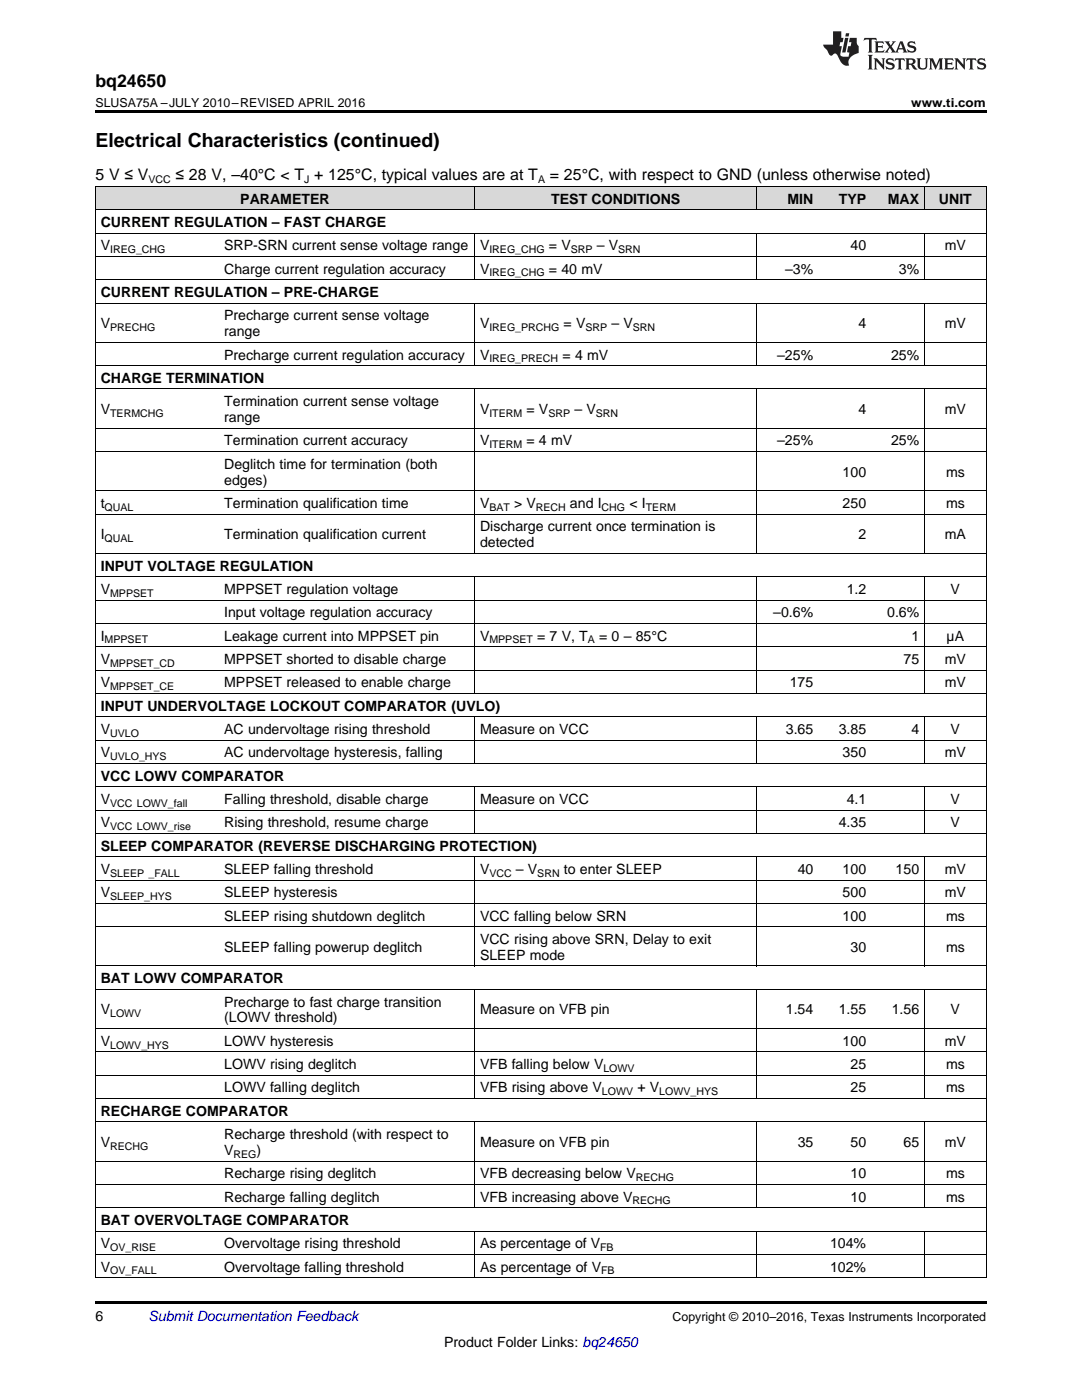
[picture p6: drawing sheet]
<svg xmlns="http://www.w3.org/2000/svg" width="216mm" height="279mm" viewBox="0 0 216 279" stroke-linecap="round" stroke-linejoin="round" font-family="sans-serif">
<defs><g id="words">
<text font-size="3.9" x="19" y="29.3">Electrical Characteristics (continued)</text>
<text font-size="3.5" x="19" y="17.3">bq24650</text>
<g font-size="3.2">
<text x="19" y="36">5 V ≤ V</text>
<text x="35" y="36">≤ 28 V, –40°C &lt; T + 125°C, typical values are at T</text>
<text x="109.7" y="36">= 25°C, with respect to GND (unless otherwise noted)</text>
</g>
<g font-size="2.8">
<text x="47.9" y="40.6">PARAMETER</text>
<text x="110" y="40.6">TEST CONDITIONS</text>
<text x="157.1" y="40.6">MIN</text>
<text x="167.4" y="40.6">TYP</text>
<text x="177.2" y="40.6">MAX</text>
<text x="187.4" y="40.6">UNIT</text>
<text x="20.1" y="45.3">CURRENT REGULATION – FAST CHARGE</text>
<text x="20.1" y="50">V</text>
<text x="44.7" y="50">SRP-SRN current sense voltage range</text>
<text x="95.8" y="50">V</text>
<text x="109.5" y="50">= V</text>
<text x="119.1" y="50">– V</text>
<text x="169.7" y="50">40</text>
<text x="188.5" y="50">mV</text>
<text x="20.1" y="59.3">CURRENT REGULATION – PRE-CHARGE</text>
<text x="44.7" y="54.6">Charge current regulation accuracy</text>
<text x="95.8" y="54.6">V</text>
<text x="109.5" y="54.6">= 40 mV</text>
<text x="156.7" y="54.6">–3%</text>
<text x="179.4" y="54.6">3%</text>
<text x="20.1" y="65.5">V</text>
<text x="44.7" y="63.9">Precharge current sense voltage</text>
<text x="95.8" y="65.5">V</text>
<text x="112.5" y="65.5">= V</text>
<text x="122" y="65.5">– V</text>
<text x="171.3" y="65.5">4</text>
<text x="188.5" y="65.5">mV</text>
<text x="44.7" y="67.1">range</text>
<text x="44.7" y="71.8">Precharge current regulation accuracy</text>
<text x="95.8" y="71.8">V</text>
<text x="112.3" y="71.8">= 4 mV</text>
<text x="155.1" y="71.8">–25%</text>
<text x="177.8" y="71.8">25%</text>
<text x="20.1" y="76.4">CHARGE TERMINATION</text>
<text x="20.1" y="82.7">V</text>
<text x="44.7" y="81.1">Termination current sense voltage</text>
<text x="95.8" y="82.7">V</text>
<text x="105.1" y="82.7">= V</text>
<text x="114.6" y="82.7">– V</text>
<text x="171.3" y="82.7">4</text>
<text x="188.5" y="82.7">mV</text>
<text x="44.7" y="84.2">range</text>
<text x="44.7" y="88.9">Termination current accuracy</text>
<text x="95.8" y="88.9">V</text>
<text x="105.1" y="88.9">= 4 mV</text>
<text x="155.1" y="88.9">–25%</text>
<text x="177.8" y="88.9">25%</text>
<text x="44.7" y="93.6">Deglitch time for termination (both</text>
<text x="168.1" y="95.1">100</text>
<text x="188.8" y="95.1">ms</text>
<text x="20.1" y="101.4">t</text>
<text x="44.7" y="96.7">edges)</text>
<text x="44.7" y="101.4">Termination qualification time</text>
<text x="95.8" y="101.4">V</text>
<text x="102.6" y="101.4">&gt; V</text>
<text x="113.7" y="101.4">and I</text>
<text x="125.6" y="101.4">&lt; I</text>
<text x="168.1" y="101.4">250</text>
<text x="188.8" y="101.4">ms</text>
<text x="20.1" y="107.6">I</text>
<text x="44.7" y="107.6">Termination qualification current</text>
<text x="95.8" y="106">Discharge current once termination is</text>
<text x="171.3" y="107.6">2</text>
<text x="188.5" y="107.6">mA</text>
<text x="20.1" y="113.9">INPUT VOLTAGE REGULATION</text>
<text x="95.8" y="109.2">detected</text>
<text x="20.1" y="118.5">V</text>
<text x="44.7" y="118.5">MPPSET regulation voltage</text>
<text x="168.9" y="118.5">1.2</text>
<text x="189.7" y="118.5">V</text>
<text x="44.7" y="123.2">Input voltage regulation accuracy</text>
<text x="154.3" y="123.2">–0.6%</text>
<text x="177" y="123.2">0.6%</text>
<text x="20.1" y="127.8">I</text>
<text x="44.7" y="127.8">Leakage current into MPPSET pin</text>
<text x="95.8" y="127.8">V</text>
<text x="107.2" y="127.8">= 7 V, T</text>
<text x="119.6" y="127.8">= 0 – 85°C</text>
<text x="181.9" y="127.8">1</text>
<text x="188.9" y="127.8">µA</text>
<text x="20.1" y="132.5">V</text>
<text x="20.1" y="137.2">V</text>
<text x="44.7" y="132.5">MPPSET shorted to disable charge</text>
<text x="44.7" y="137.2">MPPSET released to enable charge</text>
<text x="157.6" y="137.2">175</text>
<text x="180.3" y="132.5">75</text>
<text x="188.5" y="132.5">mV</text>
<text x="188.5" y="137.2">mV</text>
<text x="20.1" y="141.8">INPUT UNDERVOLTAGE LOCKOUT COMPARATOR (UVLO)</text>
<text x="20.1" y="146.5">V</text>
<text x="44.7" y="146.5">AC undervoltage rising threshold</text>
<text x="95.8" y="146.5">Measure on VCC</text>
<text x="156.8" y="146.5">3.65</text>
<text x="167.4" y="146.5">3.85</text>
<text x="181.9" y="146.5">4</text>
<text x="189.7" y="146.5">V</text>
<text x="20.1" y="151.1">V</text>
<text x="20.1" y="155.8">VCC LOWV COMPARATOR</text>
<text x="44.7" y="151.1">AC undervoltage hysteresis, falling</text>
<text x="168.1" y="151.1">350</text>
<text x="188.5" y="151.1">mV</text>
<text x="20.1" y="160.4">V</text>
<text x="44.7" y="160.4">Falling threshold, disable charge</text>
<text x="95.8" y="160.4">Measure on VCC</text>
<text x="168.9" y="160.4">4.1</text>
<text x="189.7" y="160.4">V</text>
<text x="20.1" y="165.1">V</text>
<text x="44.7" y="165.1">Rising threshold, resume charge</text>
<text x="167.4" y="165.1">4.35</text>
<text x="189.7" y="165.1">V</text>
<text x="20.1" y="169.8">SLEEP COMPARATOR (REVERSE DISCHARGING PROTECTION)</text>
<text x="20.1" y="174.4">V</text>
<text x="20.1" y="179.1">V</text>
<text x="44.7" y="174.4">SLEEP falling threshold</text>
<text x="44.7" y="179.1">SLEEP hysteresis</text>
<text x="95.8" y="174.4">V</text>
<text x="102.9" y="174.4">– V</text>
<text x="112.5" y="174.4">to enter SLEEP</text>
<text x="159.2" y="174.4">40</text>
<text x="168.1" y="174.4">100</text>
<text x="168.1" y="179.1">500</text>
<text x="178.7" y="174.4">150</text>
<text x="188.5" y="174.4">mV</text>
<text x="188.5" y="179.1">mV</text>
<text x="44.7" y="183.7">SLEEP rising shutdown deglitch</text>
<text x="95.8" y="183.7">VCC falling below SRN</text>
<text x="168.1" y="183.7">100</text>
<text x="188.8" y="183.7">ms</text>
<text x="44.7" y="190">SLEEP falling powerup deglitch</text>
<text x="95.8" y="188.4">VCC rising above SRN, Delay to exit</text>
<text x="95.8" y="191.6">SLEEP mode</text>
<text x="169.7" y="190">30</text>
<text x="188.8" y="190">ms</text>
<text x="20.1" y="196.2">BAT LOWV COMPARATOR</text>
<text x="20.1" y="202.5">V</text>
<text x="44.7" y="200.9">Precharge to fast charge transition</text>
<text x="95.8" y="202.5">Measure on VFB pin</text>
<text x="156.8" y="202.5">1.54</text>
<text x="167.4" y="202.5">1.55</text>
<text x="177.9" y="202.5">1.56</text>
<text x="189.7" y="202.5">V</text>
<text x="20.1" y="208.7">V</text>
<text x="44.7" y="204">(LOWV threshold)</text>
<text x="44.7" y="208.7">LOWV hysteresis</text>
<text x="168.1" y="208.7">100</text>
<text x="188.5" y="208.7">mV</text>
<text x="44.7" y="213.4">LOWV rising deglitch</text>
<text x="95.8" y="213.4">VFB falling below V</text>
<text x="169.7" y="213.4">25</text>
<text x="188.8" y="213.4">ms</text>
<text x="44.7" y="218">LOWV falling deglitch</text>
<text x="95.8" y="218">VFB rising above V</text>
<text x="127.2" y="218">+ V</text>
<text x="169.7" y="218">25</text>
<text x="188.8" y="218">ms</text>
<text x="20.1" y="222.7">RECHARGE COMPARATOR</text>
<text x="44.7" y="227.3">Recharge threshold (with respect to</text>
<text x="20.1" y="228.9">V</text>
<text x="44.7" y="230.5">V</text>
<text x="51.2" y="230.5">)</text>
<text x="95.8" y="228.9">Measure on VFB pin</text>
<text x="159.2" y="228.9">35</text>
<text x="169.7" y="228.9">50</text>
<text x="180.3" y="228.9">65</text>
<text x="188.5" y="228.9">mV</text>
<text x="44.7" y="235.2">Recharge rising deglitch</text>
<text x="44.7" y="239.8">Recharge falling deglitch</text>
<text x="95.8" y="235.2">VFB decreasing below V</text>
<text x="95.8" y="239.8">VFB increasing above V</text>
<text x="169.7" y="235.2">10</text>
<text x="169.7" y="239.8">10</text>
<text x="188.8" y="235.2">ms</text>
<text x="188.8" y="239.8">ms</text>
<text x="20.1" y="244.5">BAT OVERVOLTAGE COMPARATOR</text>
<text x="20.1" y="249.1">V</text>
<text x="44.7" y="249.1">Overvoltage rising threshold</text>
<text x="95.8" y="249.1">As percentage of V</text>
<text x="165.6" y="249.1">104%</text>
<text x="20.1" y="253.8">V</text>
<text x="44.7" y="253.8">Overvoltage falling threshold</text>
<text x="95.8" y="253.8">As percentage of V</text>
<text x="165.6" y="253.8">102%</text>
<text x="19" y="263.6">6</text>
<text x="88.6" y="268.9">Product Folder Links: bq24650</text>
</g>
<text font-size="2.8" fill="#0000c8" x="29.6" y="263.6">Submit Documentation Feedback</text>
<g font-size="2.5">
<text x="19" y="21.4">SLUSA75A –JULY 2010–REVISED APRIL 2016</text>
<text x="181.8" y="21.4">www.ti.com</text>
<text x="134.2" y="263.6">Copyright © 2010–2016, Texas Instruments Incorporated</text>
</g>
<g font-size="2.1">
<text x="29.6" y="36.6">VCC</text>
<text x="60.7" y="36.6">J</text>
<text x="107.4" y="36.6">A</text>
<text x="22" y="50.5">IREG_CHG</text>
<text x="97.6" y="50.5">IREG_CHG</text>
<text x="113.9" y="50.5">SRP</text>
<text x="123.4" y="50.5">SRN</text>
<text x="97.6" y="55.2">IREG_CHG</text>
<text x="22" y="66.1">PRECHG</text>
<text x="97.6" y="66.1">IREG_PRCHG</text>
<text x="116.8" y="66.1">SRP</text>
<text x="126.3" y="66.1">SRN</text>
<text x="97.6" y="72.3">IREG_PRECH</text>
<text x="22" y="83.2">TERMCHG</text>
<text x="97.6" y="83.2">ITERM</text>
<text x="109.4" y="83.2">SRP</text>
<text x="118.9" y="83.2">SRN</text>
<text x="97.6" y="89.5">ITERM</text>
<text x="20.9" y="102">QUAL</text>
<text x="97.6" y="102">BAT</text>
<text x="106.9" y="102">RECH</text>
<text x="120.1" y="102">CHG</text>
<text x="128.9" y="102">TERM</text>
<text x="20.9" y="108.2">QUAL</text>
<text x="22" y="119.1">MPPSET</text>
<text x="20.9" y="128.4">MPPSET</text>
<text x="97.6" y="128.4">MPPSET</text>
<text x="117.3" y="128.4">A</text>
<text x="22" y="133.1">MPPSET_CD</text>
<text x="22" y="137.7">MPPSET_CE</text>
<text x="22" y="147">UVLO</text>
<text x="22" y="151.7">UVLO_HYS</text>
<text x="22" y="161">VCC LOWV_fall</text>
<text x="22" y="165.7">VCC LOWV_rise</text>
<text x="22" y="175">SLEEP _FALL</text>
<text x="22" y="179.6">SLEEP_HYS</text>
<text x="97.6" y="175">VCC</text>
<text x="107.2" y="175">SRN</text>
<text x="22" y="203">LOWV</text>
<text x="22" y="209.3">LOWV_HYS</text>
<text x="120.4" y="213.9">LOWV</text>
<text x="120.1" y="218.6">LOWV</text>
<text x="131.6" y="218.6">LOWV_HYS</text>
<text x="22" y="229.5">RECHG</text>
<text x="46.6" y="231.1">REG</text>
<text x="126.9" y="235.7">RECHG</text>
<text x="126.2" y="240.4">RECHG</text>
<text x="22" y="249.7">OV_RISE</text>
<text x="119.7" y="249.7">FB</text>
<text x="22" y="254.4">OV_FALL</text>
<text x="119.9" y="254.4">FB</text>
</g>
</g></defs>
<g fill="#d8d8d8">
<path d="M19 37.3h24.7v4.6h-24.7z"/>
<path d="M43.7 37.3h51v4.6h-51z"/>
<path d="M94.7 37.3h56.4v4.6h-56.4z"/>
<path d="M151.1 37.3h12.3v4.6h-12.3z"/>
<path d="M163.4 37.3h10.6v4.6h-10.6z"/>
<path d="M174 37.3h10.5v4.6h-10.5z"/>
<path d="M184.5 37.3h12.3v4.6h-12.3z"/>
</g>
<path d="M19 22h177.8v.5h-177.8zM19 259.7h177.8v.5h-177.8z" fill="#000"/>
<g fill="none" stroke="#000" stroke-width=".2">
<path d="M19 37.2h177.8M19.1 37.2v217.9M94.7 37.2v4.7M151 37.2v4.7M184.4 37.2v4.7M196.8 37.2v217.9M19 55.8h177.8M19 51.2h177.8M19 46.5h177.8M19 41.9h177.8M94.7 46.5v9.4M151 46.5v9.4"/>
<path d="M184.4 46.5v9.4M19 77.6h177.8M19 73h177.8M19 68.3h177.8M19 60.5h177.8M94.7 60.5v12.5M94.7 77.6v32.9M151 60.5v12.5M151 77.6v32.9M184.4 60.5v12.5M184.4 77.6v32.9M19 97.9h177.8"/>
<path d="M19 90.1h177.8M19 85.5h177.8M19 119.8h177.8M19 115.1h177.8M19 110.4h177.8M19 102.6h177.8M94.7 115.1v23.3M151 115.1v23.3M184.4 115.1v23.3M19 138.4h177.8M19 133.7h177.8M19 129.1h177.8"/>
<path d="M19 124.4h177.8M19 157h177.8M19 152.3h177.8M19 147.7h177.8M19 143h177.8M94.7 143.1v9.3M94.7 157.1v9.3M151 143.1v9.3M151 157.1v9.3M184.4 143.1v9.3M184.4 157.1v9.3M19 175.6h177.8"/>
<path d="M19 171h177.8M19 166.3h177.8M19 161.7h177.8M94.7 171v21.8M151 171v21.8M184.4 171v21.8M19 197.4h177.8M19 192.8h177.8M19 184.9h177.8M19 180.3h177.8M94.7 197.5v21.8M151 197.5v21.8"/>
<path d="M184.4 197.5v21.8M19 219.2h177.8M19 214.6h177.8M19 209.9h177.8M19 205.3h177.8M19 236.4h177.8M19 231.7h177.8M19 223.9h177.8M94.7 223.9v17.2M151 223.9v17.2M184.4 223.9v17.2M19 255h177.8"/>
<path d="M19 250.3h177.8M19 245.7h177.8M19 241h177.8M94.7 245.7v9.4M151 245.7v9.4M184.4 245.7v9.4"/>
</g>
<g fill="#231f20">
<path d="M172.5 7.6l-.1 .5 .4-.2h.6v.1v2.1l-.2 .4h.9l-.2-.4v-2.1l.1-.1h.5l.5 .2-.2-.5zM174.5 8.3l.2 .3v1.5l-.2 .4h1.8l.2-.6a1.04 1.04 0 0 1-1.3 .2v-.7h.6l.3 .2v-.6l-.3 .2h-.6v-.6l.8-.1 .4 .3-.2-.5zM176.5 8.3l.9 1.1-.9 1.1h.8l-.2-.2 .4-.7 .5 .7-.2 .2h1.5l-.2-.2 .2-.4h.9l.1 .4-.2 .2h1l-.3-.3-.7-1.9h-.5l-.9 2-.8-1 .9-1h-.8l.1 .3-.4 .5-.3-.6 .1-.2zM179.7 8.6l.4 1h-.7zM181.3 8.4a.63 .63 0 0 0-.2 .7 .63 .63 0 0 0 .6 .4l.6 .2 .1 .2a.75 .75 0 0 1-.7 .4 .75 .75 0 0 1-.6-.5l.1 .7 .1-.1a1.11 1.11 0 0 0 1.5-.6 1.13 1.13 0 0 0-1.2-.8l-.1-.4a1.04 1.04 0 0 1 1.2 .2l-.2-.5-.2 .1-.4-.2zM173.2 10.9l.2 .4v2.2l-.2 .4h1l-.3-.4v-2.2l.3-.4zM174.3 11.6l.3 .4v1.5l-.3 .4h.8l-.2-.4v-1.3l1.5 1.7v-1.9l.2-.4h-.7l.2 .4v.9l-1.1-1.3zM177 11.8a.62 .62 0 0 0-.2 .7 .62 .62 0 0 0 .6 .4l.6 .1 .1 .3a.76 .76 0 0 1-.7 .3 .76 .76 0 0 1-.7-.4l.2 .7 .1-.1a1.11 1.11 0 0 0 1.5-.6 1.13 1.13 0 0 0-1.2-.8l-.1-.4a1.04 1.04 0 0 1 1.2 .2l-.2-.6-.2 .1-.5-.1zM178.7 11.6l-.2 .6a.61 .61 0 0 1 .8-.3v1.6l-.2 .4h.9l-.2-.4v-1.6a.63 .63 0 0 1 .7 .3l-.1-.6zM180.6 11.6l.3 .4v1.5l-.3 .4h1l-.2-.2-.1-.8 .6 .2a.76 .76 0 0 0 1.2 .7l-1-1a.58 .58 0 0 0 .6-.5 .58 .58 0 0 0-.5-.6zM181.4 11.9h.1a.45 .45 0 0 1 .5 .1 .45 .45 0 0 1 .1 .5l-.8 .2zM182.9 11.6l.2 .2a2.17 2.17 0 0 0 .3 1.9 .99 .99 0 0 0 1.6-.6v-1.1l.2-.4h-.7l.2 .2a1.92 1.92 0 0 1-.2 1.8 .6 .6 0 0 1-.9-.5v-1.1l.2-.4zM185.4 11.6l.2 .4v1.5l-.2 .4h.7l-.2-.4v-1.4l.8 1.8 .8-1.8v1.4l-.2 .4h.9l-.2-.4v-1.5l.2-.4h-.8l-.6 1.5-.6-1.5zM188.4 11.6l.2 .4v1.5l-.2 .4h1.8l.1-.6a1.04 1.04 0 0 1-1.2 .1v-.6h.5l.4 .2v-.6l-.4 .2h-.5v-.7h.8l.3 .3-.1-.6zM190.5 11.6l.2 .4v1.5l-.2 .4h.7l-.2-.4v-1.3l1.5 1.7v-1.9l.2-.4h-.7l.2 .4v.9l-1.1-1.3zM192.9 11.6l-.1 .6a.61 .61 0 0 1 .7-.3l.1 1.6-.3 .4h1l-.3-.4 .1-1.6a.63 .63 0 0 1 .7 .3l-.1-.6zM195.2 11.8a.62 .62 0 0 0-.2 .7 .62 .62 0 0 0 .6 .4l.6 .1 .1 .3a.76 .76 0 0 1-.7 .3 .76 .76 0 0 1-.6-.4l.1 .7 .1-.1a1.11 1.11 0 0 0 1.6-.6 1.13 1.13 0 0 0-1.3-.8l-.1-.4a1.04 1.04 0 0 1 1.2 .2l-.1-.6-.2 .1-.5-.1z"/>
<path d="M166.2 6.3v2.6h-1.9v.4l.8 .9a.91 .91 0 0 0 1 .8 .56 .56 0 0 1 .5-.3 .56 .56 0 0 1 .5 .3l.4 .8a1.53 1.53 0 0 0 1.9 1.2 1.54 1.54 0 0 1 1-2.1l.9-.3v-1.4a1.52 1.52 0 0 1-.4-1.6h-1.3l-.2 .8h.5l-.2 .8h-.5l-.1 1v.2l.4 .1-.2 .8a1.93 1.93 0 0 1-1.6-.3l.3-1.8h-.5l.2-.8h.4l.2-.8h-.4v-1.3zM168.6 7.6l-.6 2.9h.7l.6-2.9zM168.8 6.6l-.1 .7h.6l.2-.7z"/>
</g>
<use href="#words"/>
</svg>
